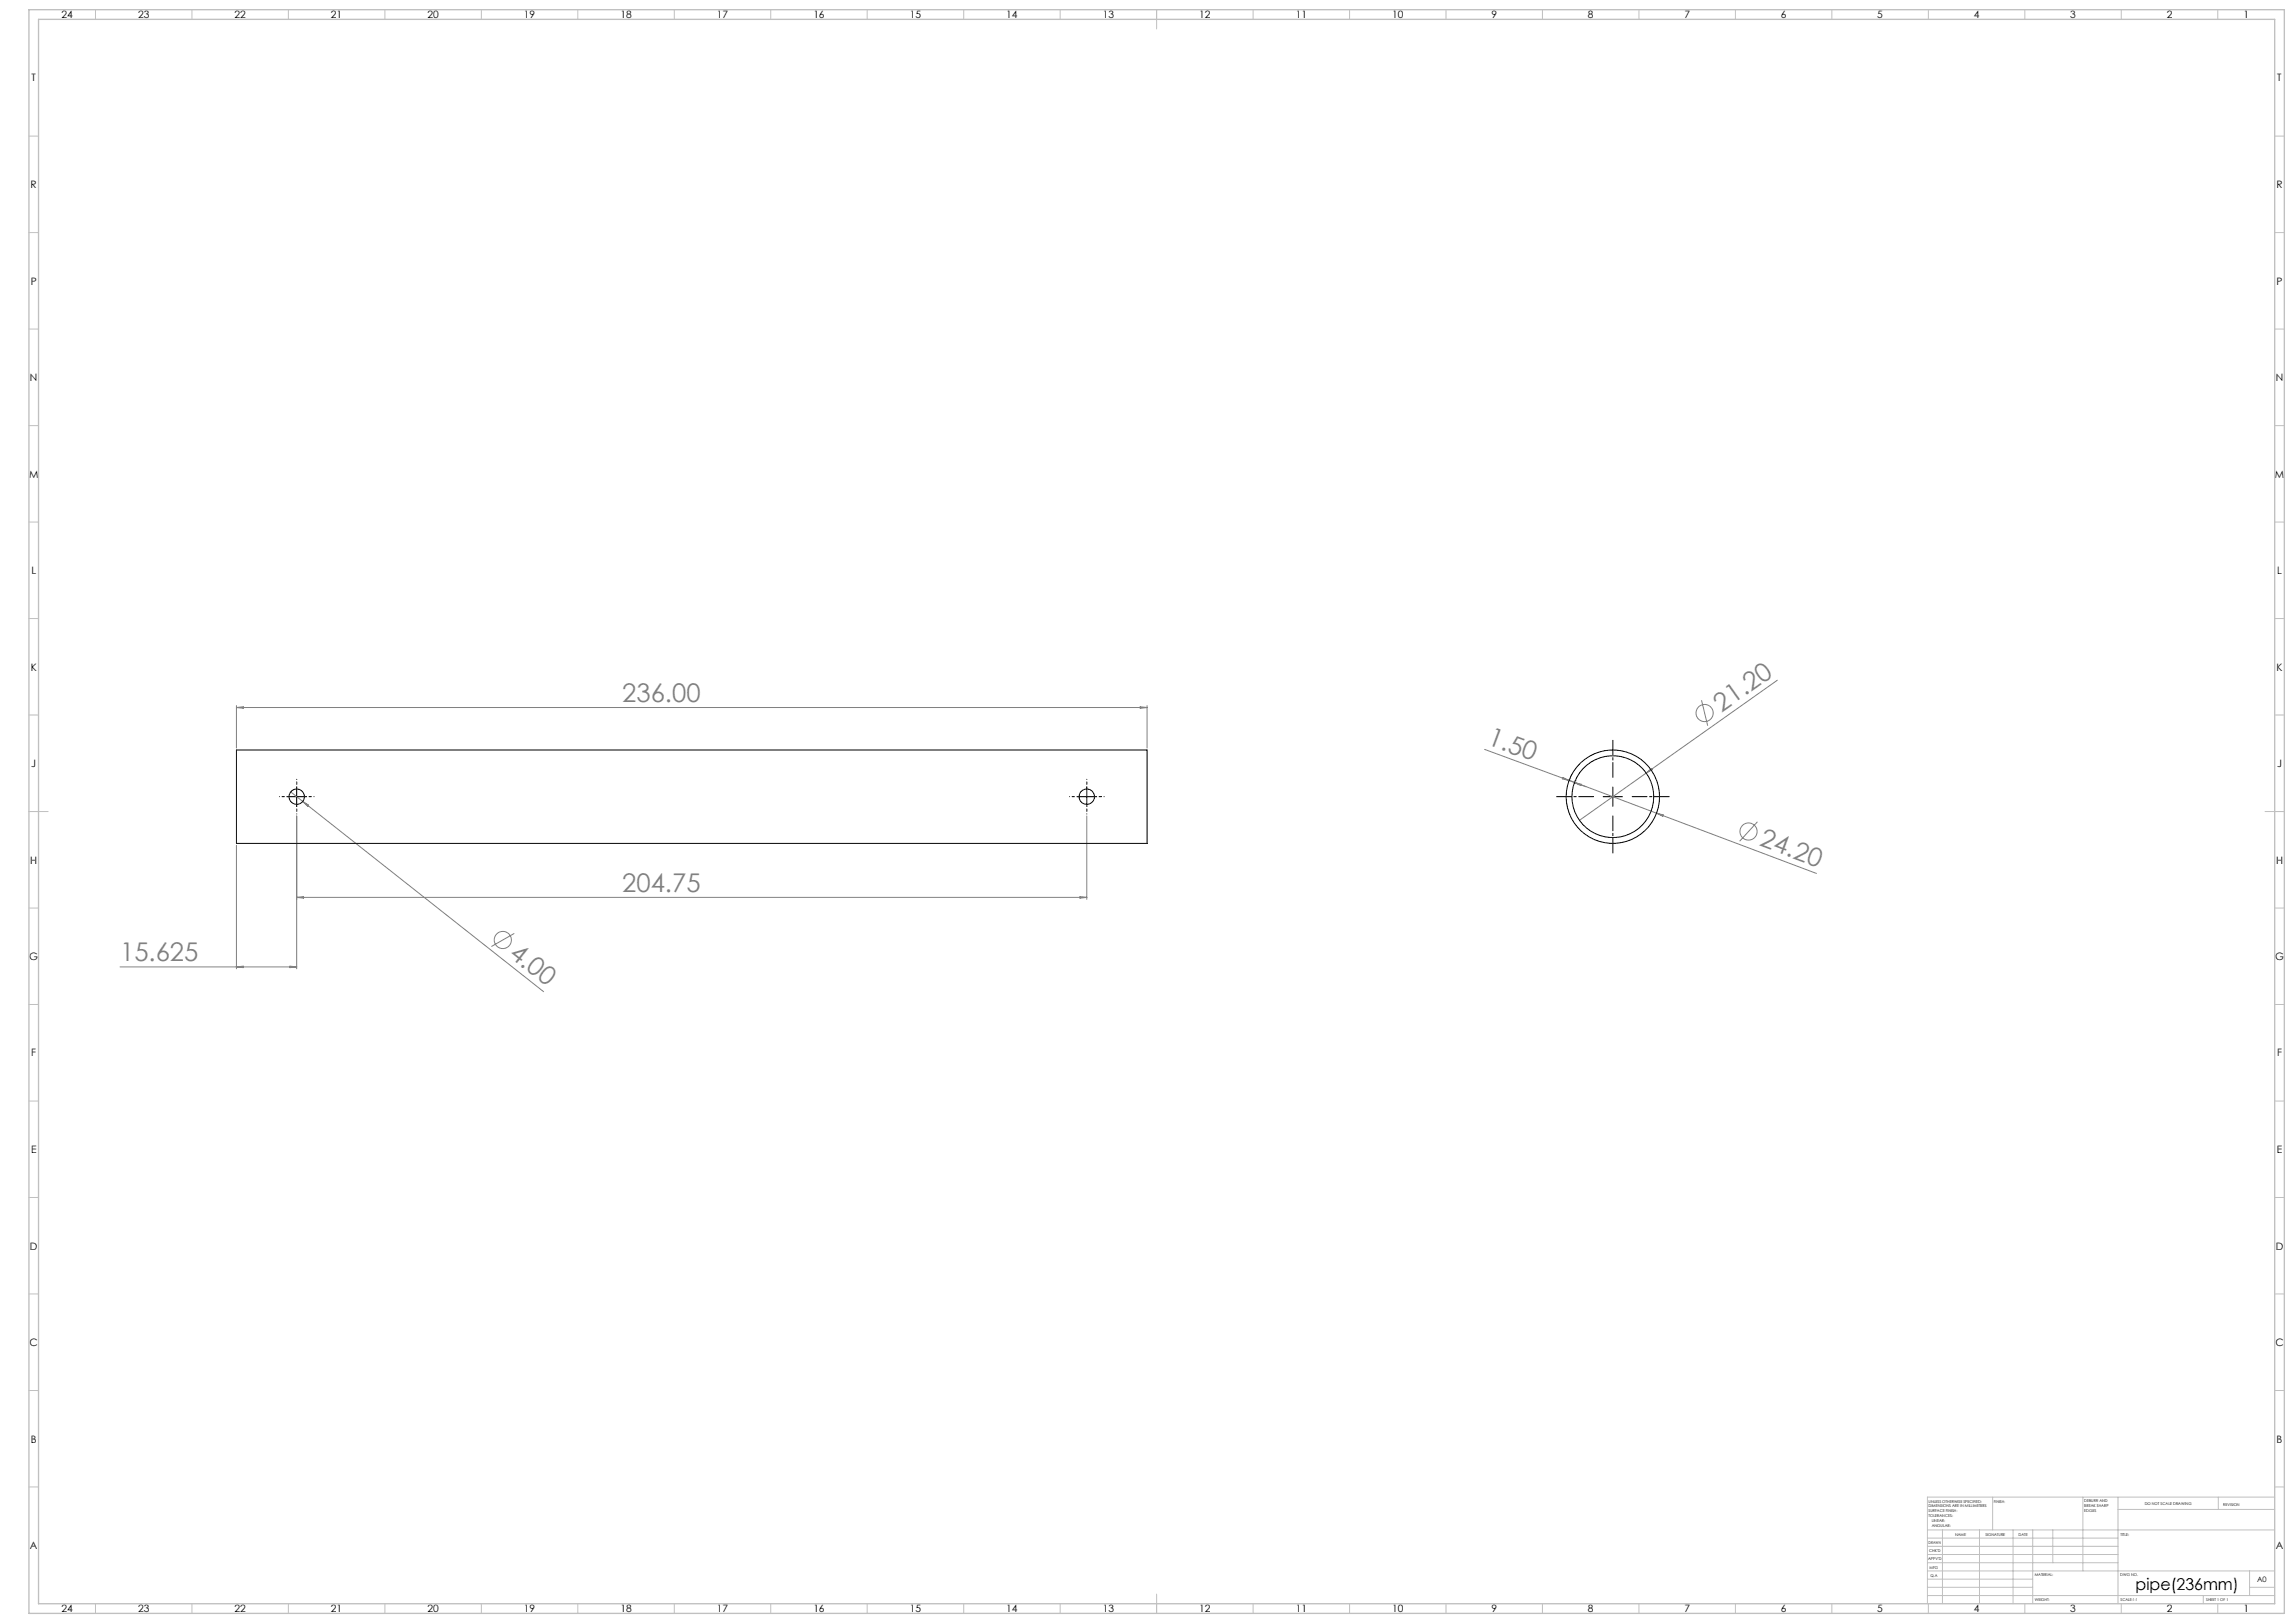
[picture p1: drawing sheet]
<svg xmlns="http://www.w3.org/2000/svg" width="1189mm" height="841mm" viewBox="0 0 1189 841" stroke-linecap="round" stroke-linejoin="round" font-family="sans-serif">
<defs><g id="words">
<g font-size="13.3" fill="#808080">
<text x="322" y="364">236.00</text>
<text x="892" y="369" transform="rotate(-35 892 369)">21.20</text>
<text x="770" y="386" transform="rotate(20 770 386)">1.50</text>
<text x="911" y="438" transform="rotate(21 911 438)">24.20</text>
<text x="322" y="462">204.75</text>
<text x="263" y="495" transform="rotate(38 263 495)">4.00</text>
<text x="62" y="498">15.625</text>
</g>
<text font-size="8.5" x="1107" y="824">pipe(236mm)</text>
<g font-size="5.3">
<text x="32" y="9">24</text>
<text x="72" y="9">23</text>
<text x="122" y="9">22</text>
<text x="172" y="9">21</text>
<text x="222" y="9">20</text>
<text x="272" y="9">19</text>
<text x="322" y="9">18</text>
<text x="372" y="9">17</text>
<text x="422" y="9">16</text>
<text x="472" y="9">15</text>
<text x="522" y="9">14</text>
<text x="572" y="9">13</text>
<text x="622" y="9">12</text>
<text x="672" y="9">11</text>
<text x="722" y="9">10</text>
<text x="773" y="9">9</text>
<text x="823" y="9">8</text>
<text x="873" y="9">7</text>
<text x="923" y="9">6</text>
<text x="973" y="9">5</text>
<text x="1023" y="9">4</text>
<text x="1073" y="9">3</text>
<text x="1123" y="9">2</text>
<text x="1163" y="9">1</text>
<text x="16" y="42">T</text>
<text x="1180" y="42">T</text>
<text x="16" y="98">R</text>
<text x="1180" y="98">R</text>
<text x="16" y="148">P</text>
<text x="1180" y="148">P</text>
<text x="16" y="198">N</text>
<text x="1180" y="198">N</text>
<text x="15" y="247">M</text>
<text x="1179" y="247">M</text>
<text x="16" y="297">L</text>
<text x="1180" y="297">L</text>
<text x="16" y="347">K</text>
<text x="1180" y="347">K</text>
<text x="16" y="398">J</text>
<text x="1180" y="398">J</text>
<text x="16" y="448">H</text>
<text x="1180" y="448">H</text>
<text x="15" y="497">G</text>
<text x="1179" y="497">G</text>
<text x="16" y="547">F</text>
<text x="1180" y="547">F</text>
<text x="16" y="597">E</text>
<text x="1180" y="597">E</text>
<text x="16" y="648">D</text>
<text x="1180" y="648">D</text>
<text x="15" y="698">C</text>
<text x="1179" y="698">C</text>
<text x="16" y="748">B</text>
<text x="1180" y="748">B</text>
<text x="16" y="803">A</text>
<text x="1180" y="803">A</text>
<text x="32" y="835">24</text>
<text x="72" y="835">23</text>
<text x="122" y="835">22</text>
<text x="172" y="835">21</text>
<text x="222" y="835">20</text>
<text x="272" y="835">19</text>
<text x="322" y="835">18</text>
<text x="372" y="835">17</text>
<text x="422" y="835">16</text>
<text x="472" y="835">15</text>
<text x="522" y="835">14</text>
<text x="572" y="835">13</text>
<text x="622" y="835">12</text>
<text x="672" y="835">11</text>
<text x="722" y="835">10</text>
<text x="773" y="835">9</text>
<text x="823" y="835">8</text>
<text x="873" y="835">7</text>
<text x="923" y="835">6</text>
<text x="973" y="835">5</text>
<text x="1023" y="835">4</text>
<text x="1073" y="835">3</text>
<text x="1123" y="835">2</text>
<text x="1163" y="835">1</text>
</g>
<text font-size="3.9" x="1170" y="820">A0</text>
<g font-size="2">
<text x="1000" y="779">UNLESS OTHERWISE SPECIFIED:</text>
<text x="1033" y="779">FINISH:</text>
<text x="1080" y="778">DEBURR AND</text>
<text x="1112" y="780">DO NOT SCALE DRAWING</text>
<text x="1000" y="781">DIMENSIONS ARE IN MILLIMETERS</text>
<text x="1000" y="784">SURFACE FINISH:</text>
<text x="1080" y="781">BREAK SHARP</text>
<text x="1080" y="783">EDGES</text>
<text x="1152" y="780">REVISION</text>
<text x="1000" y="786">TOLERANCES:</text>
<text x="1001" y="789">LINEAR:</text>
<text x="1001" y="791">ANGULAR:</text>
<text x="1013" y="796">NAME</text>
<text x="1029" y="796">SIGNATURE</text>
<text x="1046" y="796">DATE</text>
<text x="1099" y="796">TITLE:</text>
<text x="1000" y="800">DRAWN</text>
<text x="999" y="808">APPV'D</text>
<text x="1000" y="804">CHK'D</text>
<text x="1000" y="813">MFG</text>
<text x="1001" y="817">Q.A</text>
<text x="1055" y="817">MATERIAL:</text>
<text x="1099" y="817">DWG NO.</text>
<text x="1055" y="830">WEIGHT:</text>
<text x="1099" y="830">SCALE:1:1</text>
<text x="1143" y="830">SHEET 1 OF 1</text>
</g>
</g></defs>
<g fill="none" stroke="#808080" stroke-width=".52">
<path d="M921 352l-68 49M123 366v22M123 367h472M123 367l3-1v1zM591 366l4 1h-4zM595 366v22M882 363l3 13M769 388l44 16M151 410l6 5M157 415l125 99M157 415l3 2-1 1zM810 403l3 1h-3z"/>
<path d="M813 404l3 1M813 404l46 17M814 404h.1M816 405l6 3M816 405l4 1-1 1zM816 405h.1M853 401l-34 24M853 401l3-3v1zM123 438v64M154 423v79M563 423v43M859 421l82 32"/>
<path d="M859 421l3 1v1zM911 426l-9 10M154 465h409M154 465h3zM560 465h3h-3zM267 484l-12 6M62 501h92M123 501h3zM150 501h4h-4z"/>
<circle cx="884" cy="369" r="4"/>
<circle cx="906" cy="431" r="4"/>
<circle cx="261" cy="487" r="4"/>
</g>
<path d="M826 413h-19M836 403v-19M846 413h19M836 423v19" fill="none" stroke="#000" stroke-width=".52" stroke-dasharray="15.2 1.3 1.3 1.3" stroke-dashoffset="7.5"/>
<path d="M149 413h-4M154 408v-4M154 418v4M159 413h4M558 413h-4M563 408v-4M563 418v4M568 413h4" fill="none" stroke="#000" stroke-width=".52" stroke-dasharray="15.2 1.3 1.3 1.3" stroke-dashoffset="15.1"/>
<g fill="none" stroke="#000" stroke-width=".52">
<path d="M123 389h472v48h-472zM149 413h10M154 408v10M558 413h10M563 408v10M831 413h10M836 408v10"/>
<circle cx="154" cy="413" r="4"/>
<circle cx="563" cy="413" r="4"/>
<circle cx="836" cy="413" r="24"/>
<circle cx="836" cy="413" r="21"/>
</g>
<g fill="none" stroke="#c0c0c0" stroke-width=".52">
<path d="M49 5v5M99 5v5M149 5v5M199 5v5M249 5v5M299 5v5M349 5v5M399 5v5M449 5v5M499 5v5M549 5v5M599 5v10"/>
<path d="M649 5v5M699 5v5M749 5v5M799 5v5M849 5v5M899 5v5M949 5v5M999 5v5M1049 5v5M1099 5v5M1149 5v5M15 71h5"/>
<path d="M1179 71h5M15 121h5M1179 121h5M15 171h5M1179 171h5M15 221h5M1179 221h5M15 271h5M1179 271h5M15 321h5M1179 321h5M15 371h5"/>
<path d="M1179 371h5M15 421h10M1174 421h10M15 471h5M1179 471h5M15 521h5M1179 521h5M15 571h5M1179 571h5M15 621h5M1179 621h5M15 671h5"/>
<path d="M1179 671h5M15 721h5M1179 721h5M15 771h5M1033 776v17M1080 776v38M1098 776v55M1150 776v6M1179 771h5M1179 776h-180v55M999 793h180M999 797h99"/>
<path d="M1007 793v38M1026 793v38M1043 793v38M1054 793v38M1064 793v17M1098 782h81M999 810h99M999 806h99M999 801h99M999 818h55M999 814h180M1166 814v13"/>
<path d="M49 831v5M99 831v5M149 831v5M199 831v5M249 831v5M299 831v5M349 831v5M399 831v5M449 831v5M499 831v5M549 831v5M599 826v10"/>
<path d="M649 831v5M699 831v5M749 831v5M799 831v5M849 831v5M899 831v5M949 831v5M999 827h180M999 823h55M999 831v5M1049 831v5M1099 831v5"/>
<path d="M1142 827v4M1149 831v5M1166 823h13"/>
</g>
<path d="M15 5h1169v831h-1169zM20 10h1159v821h-1159z" fill="none" stroke="#c0c0c0" stroke-width=".7"/>
<use href="#words"/>
</svg>
